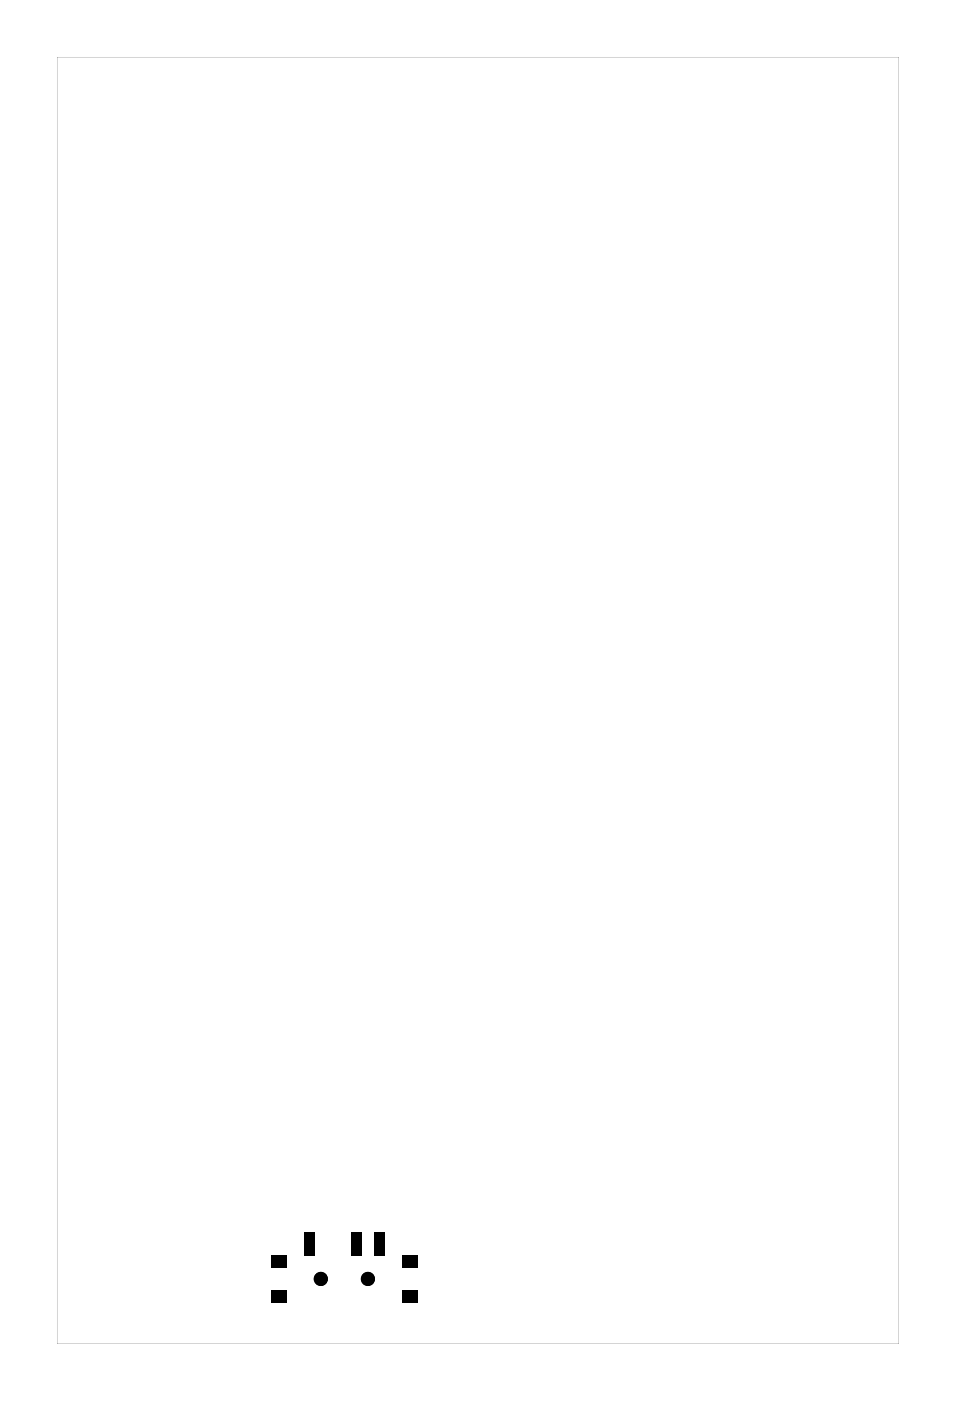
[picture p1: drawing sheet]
<svg xmlns="http://www.w3.org/2000/svg" width="61mm" height="89mm" viewBox="0 0 61 89" stroke-linecap="round" stroke-linejoin="round" font-family="sans-serif">
<g fill="#000">
<path d="M17.3 80h1v.8h-1zM19.3 78.5h.7v1.5h-.7zM22.3 78.5h.7v1.5h-.7zM23.8 78.5h.7v1.5h-.7zM25.6 80h1v.8h-1zM17.3 82.2h1v.8h-1zM25.6 82.2h1v.8h-1z"/>
<path d="M3.6 3.6h53.7v82h-53.7zM3.6 3.6v82h53.7v-82z"/>
</g>
<g fill="#000">
<circle cx="20.4" cy="81.5" r=".45"/>
<circle cx="23.4" cy="81.5" r=".45"/>
</g>
</svg>
